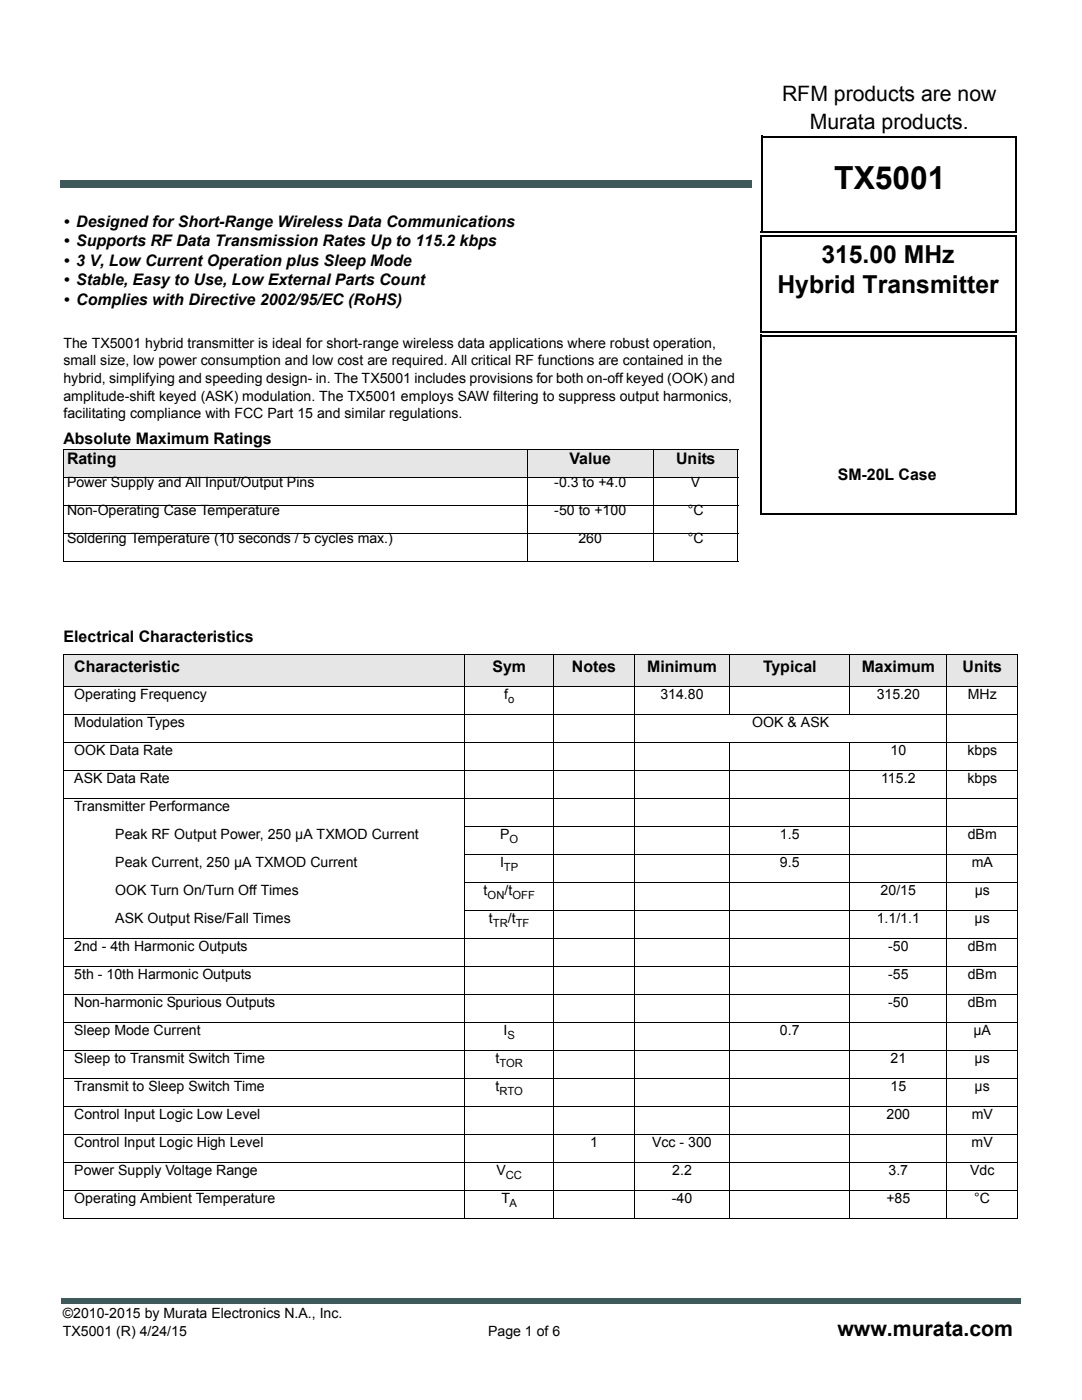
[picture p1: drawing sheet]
<svg xmlns="http://www.w3.org/2000/svg" width="216mm" height="279mm" viewBox="0 0 216 279" stroke-linecap="round" stroke-linejoin="round" font-family="sans-serif">
<defs><g id="words">
<text font-size="6.3" x="166.5" y="37.6">TX5001</text>
<g font-size="4.9">
<text x="163.9" y="52.6">315.00 MHz</text>
<text x="155.1" y="58.5">Hybrid Transmitter</text>
</g>
<g font-size="4.2">
<text x="156" y="20.1">RFM products are now</text>
<text x="161.6" y="25.7">Murata products.</text>
<text x="167.1" y="266.6">www.murata.com</text>
</g>
<g font-size="3.2">
<text x="12.7" y="45.3">• Designed for Short-Range Wireless Data Communications</text>
<text x="12.7" y="49.2">• Supports RF Data Transmission Rates Up to 115.2 kbps</text>
<text x="12.7" y="53">• 3 V, Low Current Operation plus Sleep Mode</text>
<text x="12.7" y="56.9">• Stable, Easy to Use, Low External Parts Count</text>
<text x="12.7" y="60.8">• Complies with Directive 2002/95/EC (RoHS)</text>
<text x="12.7" y="88.7">Absolute Maximum Ratings</text>
<text x="13.4" y="92.7">Rating</text>
<text x="113.7" y="92.7">Value</text>
<text x="134.9" y="92.7">Units</text>
<text x="167.2" y="95.8">SM-20L Case</text>
<text x="12.7" y="128.2">Electrical Characteristics</text>
<text x="14.8" y="134.2">Characteristic</text>
<text x="98.3" y="134.2">Sym</text>
<text x="114.1" y="134.2">Notes</text>
<text x="129.1" y="134.2">Minimum</text>
<text x="152.3" y="134.2">Typical</text>
<text x="171.9" y="134.2">Maximum</text>
<text x="192.1" y="134.2">Units</text>
</g>
<g font-size="2.8">
<text x="12.7" y="69.4">The TX5001 hybrid transmitter is ideal for short-range wireless data applications where robust operation,</text>
<text x="12.7" y="72.9">small size, low power consumption and low cost are required. All critical RF functions are contained in the</text>
<text x="12.7" y="76.4">hybrid, simplifying and speeding design- in. The TX5001 includes provisions for both on-off keyed (OOK) and</text>
<text x="12.7" y="79.9">amplitude-shift keyed (ASK) modulation. The TX5001 employs SAW filtering to suppress output harmonics,</text>
<text x="12.7" y="83.5">facilitating compliance with FCC Part 15 and similar regulations.</text>
<text x="13.4" y="97.2">Power Supply and All Input/Output Pins</text>
<text x="110.6" y="97.2">-0.3 to +4.0</text>
<text x="137.9" y="97.2">V</text>
<text x="13.4" y="102.8">Non-Operating Case Temperature</text>
<text x="110.6" y="102.8">-50 to +100</text>
<text x="137.2" y="102.8">°C</text>
<text x="13.4" y="108.4">Soldering Temperature (10 seconds / 5 cycles max.)</text>
<text x="115.4" y="108.4">260</text>
<text x="137.2" y="108.4">°C</text>
<text x="14.8" y="139.6">Operating Frequency</text>
<text x="100.6" y="139.6">f</text>
<text x="131.8" y="139.6">314.80</text>
<text x="174.9" y="139.6">315.20</text>
<text x="193.1" y="139.6">MHz</text>
<text x="14.8" y="145.2">Modulation Types</text>
<text x="150.1" y="145.2">OOK &amp; ASK</text>
<text x="14.8" y="150.8">OOK Data Rate</text>
<text x="177.7" y="150.8">10</text>
<text x="193" y="150.8">kbps</text>
<text x="14.8" y="156.4">ASK Data Rate</text>
<text x="14.8" y="161.9">Transmitter Performance</text>
<text x="175.8" y="156.4">115.2</text>
<text x="193" y="156.4">kbps</text>
<text x="23" y="167.5">Peak RF Output Power, 250 µA TXMOD Current</text>
<text x="99.8" y="167.5">P</text>
<text x="155.6" y="167.5">1.5</text>
<text x="193.1" y="167.5">dBm</text>
<text x="23" y="173.1">Peak Current, 250 µA TXMOD Current</text>
<text x="99.8" y="173.1">I</text>
<text x="155.6" y="173.1">9.5</text>
<text x="193.9" y="173.1">mA</text>
<text x="23" y="178.7">OOK Turn On/Turn Off Times</text>
<text x="96.5" y="178.7">t</text>
<text x="100.7" y="178.7">/t</text>
<text x="175.7" y="178.7">20/15</text>
<text x="194.5" y="178.7">µs</text>
<text x="23" y="184.3">ASK Output Rise/Fall Times</text>
<text x="97.6" y="184.3">t</text>
<text x="101.3" y="184.3">/t</text>
<text x="174.9" y="184.3">1.1/1.1</text>
<text x="194.5" y="184.3">µs</text>
<text x="14.8" y="189.9">2nd - 4th Harmonic Outputs</text>
<text x="177.2" y="189.9">-50</text>
<text x="193.1" y="189.9">dBm</text>
<text x="14.8" y="195.5">5th - 10th Harmonic Outputs</text>
<text x="177.2" y="195.5">-55</text>
<text x="193.1" y="195.5">dBm</text>
<text x="14.8" y="201.1">Non-harmonic Spurious Outputs</text>
<text x="177.2" y="201.1">-50</text>
<text x="193.1" y="201.1">dBm</text>
<text x="14.8" y="206.7">Sleep Mode Current</text>
<text x="100.5" y="206.7">I</text>
<text x="155.6" y="206.7">0.7</text>
<text x="194.2" y="206.7">µA</text>
<text x="14.8" y="212.2">Sleep to Transmit Switch Time</text>
<text x="98.9" y="212.2">t</text>
<text x="177.7" y="212.2">21</text>
<text x="194.5" y="212.2">µs</text>
<text x="14.8" y="217.8">Transmit to Sleep Switch Time</text>
<text x="98.9" y="217.8">t</text>
<text x="177.7" y="217.8">15</text>
<text x="194.5" y="217.8">µs</text>
<text x="14.8" y="223.4">Control Input Logic Low Level</text>
<text x="176.9" y="223.4">200</text>
<text x="193.9" y="223.4">mV</text>
<text x="14.8" y="229">Control Input Logic High Level</text>
<text x="117.7" y="229">1</text>
<text x="130.1" y="229">Vcc - 300</text>
<text x="193.9" y="229">mV</text>
<text x="14.8" y="234.6">Power Supply Voltage Range</text>
<text x="99" y="234.6">V</text>
<text x="134.1" y="234.6">2.2</text>
<text x="177.3" y="234.6">3.7</text>
<text x="193.6" y="234.6">Vdc</text>
<text x="14.8" y="240.2">Operating Ambient Temperature</text>
<text x="100.1" y="240.2">T</text>
<text x="134" y="240.2">-40</text>
<text x="176.9" y="240.2">+85</text>
<text x="194.4" y="240.2">°C</text>
<text x="12.5" y="263.1">©2010-2015 by Murata Electronics N.A., Inc.</text>
<text x="12.5" y="266.6">TX5001 (R) 4/24/15</text>
<text x="97.4" y="266.6">Page 1 of 6</text>
</g>
<g font-size="2.2">
<text x="101.4" y="140.3">o</text>
<text x="100.6" y="173.8">TP</text>
<text x="101.7" y="168.2">O</text>
<text x="97.3" y="179.4">ON</text>
<text x="102.2" y="179.4">OFF</text>
<text x="98.3" y="185">TR</text>
<text x="102.9" y="185">TF</text>
<text x="101.3" y="207.3">S</text>
<text x="99.7" y="212.9">TOR</text>
<text x="99.7" y="218.5">RTO</text>
<text x="100.9" y="235.3">CC</text>
<text x="101.6" y="240.9">A</text>
</g>
</g></defs>
<g fill="#3d5959">
<path d="M12.2 259.2h.5v1.1h-.5z"/>
<path d="M12.7 259.2h191v1.1h-191z"/>
</g>
<path d="M152 27.3h50.9M152 27.1v19.2M202.7 27.2v19.3M151.8 46.3h50.9M151.9 47.2h50.9M151.9 47v19.2M202.7 47.2v19.2M151.7 66.2h50.9M151.9 67h51M151.9 66.8v35.8M202.7 67v35.8M151.7 102.6h51" fill="none" stroke="#000" stroke-width=".36"/>
<path d="M12.1 13h39.9v14h-39.9z" fill="#fff"/>
<g fill="#3d5959">
<path d="M12 36.1h.7v1.4h-.7z"/>
<path d="M12.7 36.1h137.2v1.4h-137.2z"/>
</g>
<g fill="#e6e6e6">
<path d="M12.7 89.7h92.5v5.6h-92.5z"/>
<path d="M105.2 89.7h25.2v5.6h-25.2z"/>
<path d="M130.4 89.7h16.8v5.6h-16.8z"/>
</g>
<path d="M12.6 89.7h134.7M12.6 95.3h134.7M12.7 89.8v22.2M105.2 89.6v22.6M130.4 89.6v22.6M147.2 89.8v22.2M12.6 100.9h134.7M12.6 106.5h134.7M12.6 112.1h134.7" fill="none" stroke="#000" stroke-width=".2"/>
<g fill="#e6e6e6">
<path d="M12.7 130.7h80.1v6.3h-80.1z"/>
<path d="M92.8 130.7h17.7v6.3h-17.7z"/>
<path d="M110.5 130.7h16.1v6.3h-16.1z"/>
<path d="M126.6 130.7h19v6.3h-19z"/>
<path d="M145.6 130.7h24v6.3h-24z"/>
<path d="M169.6 130.7h19.4v6.3h-19.4z"/>
<path d="M189 130.7h14.1v6.3h-14.1z"/>
</g>
<g fill="none" stroke="#000" stroke-width=".2">
<path d="M12.6 130.7h190.5M12.6 137h190.5M12.7 130.7v112.4M92.8 130.6v112.7M110.5 130.6v112.7M126.6 130.6v112.7M145.6 130.6v12.1M169.6 130.6v12.1M189 130.6v112.7M203.1 130.7v112.4M12.6 142.6h190.5M12.6 148.2h190.5"/>
<path d="M12.6 153.8h190.5M12.6 159.4h190.5M145.6 148.1v95.2M169.6 148.1v95.2M92.7 165h110.4M92.7 170.5h110.4M92.7 176.1h110.4M12.6 187.3h190.5M12.6 192.9h190.5M12.6 198.5h190.5M92.7 181.7h110.4M12.6 204.1h190.5"/>
<path d="M12.6 209.7h190.5M12.6 215.2h190.5M12.6 220.8h190.5M12.6 226.4h190.5M12.6 232h190.5M12.6 237.6h190.5M12.6 243.2h190.5"/>
</g>
<path d="M155.9 67.7h40.3v24.7h-40.3z" fill="#fff"/>
<use href="#words"/>
</svg>
